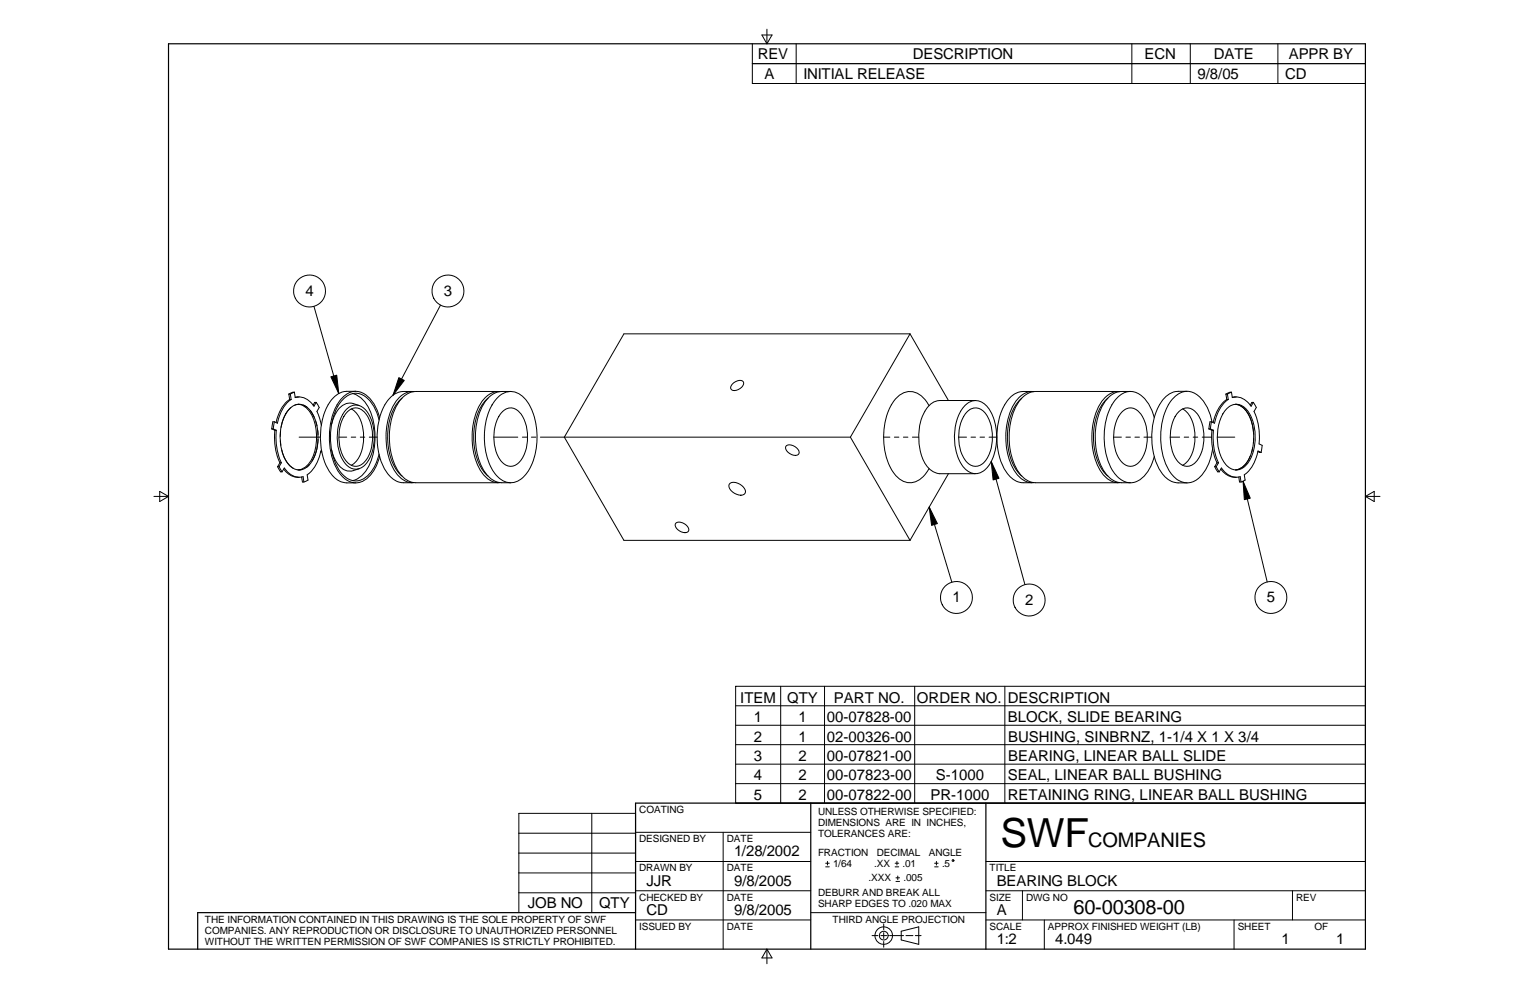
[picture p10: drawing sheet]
<svg xmlns="http://www.w3.org/2000/svg" width="432mm" height="279mm" viewBox="0 0 432 279" stroke-linecap="round" stroke-linejoin="round" font-family="sans-serif">
<defs><g id="words">
<text font-size="11.3" x="281.6" y="238.3">SWF</text>
<g font-size="5.6">
<text x="306.3" y="238.3">COMPANIES</text>
<text x="302.2" y="257.3">60-00308-00</text>
</g>
<g font-size="4.2">
<text x="213.3" y="16.6">REV</text>
<text x="257" y="16.6">DESCRIPTION</text>
<text x="322.2" y="16.6">ECN</text>
<text x="341.7" y="16.6">DATE</text>
<text x="362.8" y="16.6">APPR BY</text>
<text x="215.2" y="22.1">A</text>
<text x="226.2" y="22.1">INITIAL RELEASE</text>
<text x="337.1" y="22.1">9/8/05</text>
<text x="361.8" y="22.1">CD</text>
<text x="86" y="83.2">4</text>
<text x="124.9" y="83.2">3</text>
<text x="268.1" y="169.5">1</text>
<text x="288.5" y="170.2">2</text>
<text x="356.6" y="169.5">5</text>
<text x="208.4" y="197.7">ITEM</text>
<text x="221.6" y="197.7">QTY</text>
<text x="234.8" y="197.7">PART NO.</text>
<text x="258.1" y="197.7">ORDER NO. DESCRIPTION</text>
<text x="212.2" y="203.2">1</text>
<text x="224.7" y="203.2">1</text>
<text x="232.8" y="203.2">00-07828-00</text>
<text x="283.7" y="203.2">BLOCK, SLIDE BEARING</text>
<text x="212.2" y="208.6">2</text>
<text x="224.7" y="208.6">1</text>
<text x="232.8" y="208.6">02-00326-00</text>
<text x="283.8" y="208.6">BUSHING, SINBRNZ, 1-1/4 X 1 X 3/4</text>
<text x="212.2" y="214.1">3</text>
<text x="224.7" y="214.1">2</text>
<text x="232.8" y="214.1">00-07821-00</text>
<text x="283.8" y="214.1">BEARING, LINEAR BALL SLIDE</text>
<text x="212.2" y="219.6">4</text>
<text x="224.7" y="219.6">2</text>
<text x="232.8" y="219.6">00-07823-00</text>
<text x="263.4" y="219.6">S-1000</text>
<text x="283.7" y="219.6">SEAL, LINEAR BALL BUSHING</text>
<text x="212.2" y="225.1">5</text>
<text x="224.7" y="225.1">2</text>
<text x="232.8" y="225.1">00-07822-00</text>
<text x="261.9" y="225.1">PR-1000</text>
<text x="283.7" y="225.1">RETAINING RING, LINEAR BALL BUSHING</text>
<text x="206.7" y="241">1/28/2002</text>
<text x="182" y="249.2">JJR</text>
<text x="206.7" y="249.2">9/8/2005</text>
<text x="280.6" y="249.2">BEARING BLOCK</text>
<text x="148.6" y="255.5">JOB NO</text>
<text x="168.6" y="255.5">QTY</text>
<text x="182" y="257.4">CD</text>
<text x="206.7" y="257.4">9/8/2005</text>
<text x="280.6" y="257.4">A</text>
<text x="280.6" y="265.6">1:2</text>
<text x="297" y="265.6">4.049</text>
<text x="360.7" y="265.6">1</text>
<text x="376.1" y="265.6">1</text>
</g>
<g font-size="2.8">
<text x="179.9" y="228.7">COATING</text>
<text x="230.3" y="232.5">DIMENSIONS ARE IN INCHES,</text>
<text x="230.3" y="229.4">UNLESS OTHERWISE SPECIFIED:</text>
<text x="179.9" y="237">DESIGNED BY</text>
<text x="204.6" y="237">DATE</text>
<text x="230.3" y="235.6">TOLERANCES ARE:</text>
<text x="179.9" y="245.2">DRAWN BY</text>
<text x="204.6" y="245.2">DATE</text>
<text x="230.3" y="240.7">FRACTION</text>
<text x="234.5" y="243.8">1/64</text>
<text x="246.1" y="243.8">.XX</text>
<text x="246.8" y="240.7">DECIMAL</text>
<text x="254.1" y="243.8">.01</text>
<text x="261.4" y="240.7">ANGLE</text>
<text x="265.2" y="243.8">.5</text>
<text x="278.6" y="245.2">TITLE</text>
<text x="244.5" y="247.9">.XXX</text>
<text x="254.3" y="247.9">.005</text>
<text x="179.9" y="253.4">CHECKED BY</text>
<text x="204.6" y="253.4">DATE</text>
<text x="230.3" y="252.1">DEBURR AND BREAK ALL</text>
<text x="230.3" y="255.1">SHARP EDGES TO .020 MAX</text>
<text x="278.6" y="253.4">SIZE</text>
<text x="288.8" y="253.4">DWG NO</text>
<text x="364.8" y="253.4">REV</text>
<text x="57.7" y="259.8">THE INFORMATION CONTAINED IN THIS DRAWING IS THE SOLE PROPERTY OF SWF</text>
<text x="57.7" y="262.8">COMPANIES. ANY REPRODUCTION OR DISCLOSURE TO UNAUTHORIZED PERSONNEL</text>
<text x="179.9" y="261.6">ISSUED BY</text>
<text x="204.6" y="261.6">DATE</text>
<text x="234.4" y="259.6">THIRD ANGLE PROJECTION</text>
<text x="278.6" y="261.6">SCALE</text>
<text x="295" y="261.6">APPROX FINISHED WEIGHT (LB)</text>
<text x="348.4" y="261.6">SHEET</text>
<text x="370" y="261.6">OF</text>
<text x="57.7" y="265.9">WITHOUT THE WRITTEN PERMISSION OF SWF COMPANIES IS STRICTLY PROHIBITED.</text>
</g>
</g></defs>
<g fill="none" stroke="#000" stroke-width=".28">
<path d="M211.8 17.9h172.5M211.8 12.3v11.2h172.5M214.5 9.8h2.8l-1.4 2.5zM215.9 8.2v4.1M224.1 12.3v11.2M318.6 12.3v11.2M335 12.3v11.2M359.7 12.3v11.2M88.4 86.2l7 24.5M124 85.9l-13.4 25.3M256.2 93.9l10.8 18.8M256.2 93.9l-16.8 29.1h-80.5"/>
<path d="M256.2 93.9h-80.6l-16.7 29.1M77.2 118.7l-.3 2M77.2 118.7h-.4l-.3 2M81.3 110.9h.4M81.3 110.9l.2 1.5M81.5 112.4a10.3 10.3 0 0 0-3.8 6.5M81.5 112.4h.5M81.6 114.9a3.7 3.7 0 0 1 6.1 1.1 14.1 14.1 0 0 1-.3 14.4 3.8 3.8 0 0 1-6.7-.4 14 14 0 0 1 .3-14.4zM81.7 110.9l.3 1.5M81.9 114.7a9.7 9.7 0 0 0-2.8 5.5M82 112.4a10.5 10.5 0 0 0-3.9 6.7l-.9-.4M82.9 110.4l-1.2 .5"/>
<path d="M82.9 110.4h-.6l-1 .5M82.9 110.4l.2 1.5a4.7 4.7 0 0 1 5.3 2.4l.6-1.1M84 113.7a6 6 0 0 1 4.5 5 14.5 14.5 0 0 1-1.3 11.4 4.6 4.6 0 0 1-3.2 2.1M84.2 113.7l-1.3 .3M84.2 111.7l-1.1 .1M85.4 114l1.1 .6M87.4 115.5l1.1 1.9M88.9 118.6l.3 1.2M89 113.2h-.4l-.5 .8M89 113.2l.9 1.5-.7 1.1 1.2 3.9M97.6 115.1a3.6 3.6 0 0 1 6 1.1 13.7 13.7 0 0 1-.3 14 3.7 3.7 0 0 1-6.6-.4 13.4 13.4 0 0 1 .9-14.7zM97.9 115.8a3.2 3.2 0 0 1 5.1 .6 12.2 12.2 0 0 1 0 13.2 3.3 3.3 0 0 1-5.7 0 12 12 0 0 1 .6-13.8z"/>
<path d="M98.9 115.1a8.7 8.7 0 0 1 3.5 7.9 8.7 8.7 0 0 1-3.5 7.9M99.3 110.7a7.9 7.9 0 0 1 5 5.3 19.4 19.4 0 0 1-1.2 16.4 6.5 6.5 0 0 1-3.8 2.8M100.1 110.1a7.1 7.1 0 0 0-5.1 .9 13.6 13.6 0 0 0-4.7 10.3 16.8 16.8 0 0 0 3.8 13.1 6.7 6.7 0 0 0 6 1.5M101.1 114.1a4.5 4.5 0 0 0-6.5 2.1l-1.3 3.1M106.7 118.2a10.5 10.5 0 0 0-4.6-7.1 4.4 4.4 0 0 0-5.4 1.2 16.5 16.5 0 0 0-3.5 13.5 12.7 12.7 0 0 0 4.3 8.7 4.8 4.8 0 0 0 6.8-1.5l1.6-2.6 .8-2.6M106.9 117.5a10.4 10.4 0 0 0-4.9-7 4.7 4.7 0 0 0-5.5 1.3 17.3 17.3 0 0 0-3.6 13.9 13.6 13.6 0 0 0 4.3 9.1 4.9 4.9 0 0 0 6.9-.9l1.7-2.6 1.1-2.8M113.1 112.1a15 15 0 0 0-3.9 12.3 13.5 13.5 0 0 0 3.9 9.5M116.1 110.2a7.3 7.3 0 0 0-5.2 .8 14 14 0 0 0-4.7 11.1 16.6 16.6 0 0 0 3.8 12.1 6.5 6.5 0 0 0 6.1 1.6M116.5 110.2a6.1 6.1 0 0 0-5.8 4 19.6 19.6 0 0 0 1 19.2 5.6 5.6 0 0 0 4.8 2.4M137.4 112.1a15 15 0 0 0-4 12.3 13.6 13.6 0 0 0 4 9.5M139.8 112.1a5 5 0 0 1 8.2 .4 19 19 0 0 1 0 21 5.1 5.1 0 0 1-8.7-.2 19.3 19.3 0 0 1-.2-20.4zM140.3 110.2h-23.3a7.1 7.1 0 0 0-5.9 5.1 19.5 19.5 0 0 0 1.6 18.1 5.6 5.6 0 0 0 4.3 2.4h23.3"/>
<path d="M140.8 110.2a7 7 0 0 0-6.5 5.1 19.5 19.5 0 0 0 1.7 18.1 5.5 5.5 0 0 0 4.8 2.4M141.5 115.8a3.2 3.2 0 0 1 5.2 .7 12 12 0 0 1-.7 13.7 3.2 3.2 0 0 1-5.1-.6 12 12 0 0 1 .6-13.8zM143.8 110.2a6.9 6.9 0 0 0-8 4 19.5 19.5 0 0 0 1.1 19.2 6.6 6.6 0 0 0 6.9 2.4M206.1 108.1l.9-.7a1.44 1.44 0 0 1 2.3 .3 2.59 2.59 0 0 1-3.4 1.9 1.05 1.05 0 0 1 .2-1.5zM261.5 114.1a5.9 5.9 0 0 0-6.6-3.8 9.6 9.6 0 0 0-5.4 7.1 19.5 19.5 0 0 0 2.2 15.9 5.1 5.1 0 0 0 8.7 .2l1.1-1.7M271.6 114.1a4 4 0 0 1 6.6 .6 15.3 15.3 0 0 1-.3 16.8 4.1 4.1 0 0 1-7.1-.6 15.6 15.6 0 0 1 .2-16zM272.3 115.8a3.3 3.3 0 0 1 5.2 .7 12.1 12.1 0 0 1-.6 13.7 3.2 3.2 0 0 1-5.1-.6 12.1 12.1 0 0 1 .5-13.8zM274.6 112.7h-10.1a5.5 5.5 0 0 0-4.7 4 16.4 16.4 0 0 0 .7 13.9 5.4 5.4 0 0 0 4 2.7h10.1M287.6 112.1a15 15 0 0 0-4 12.3 13.6 13.6 0 0 0 4 9.5M290.5 110.2a7.3 7.3 0 0 0-5.1 .8 14 14 0 0 0-4.8 11.1 16.6 16.6 0 0 0 3.8 12.1 6.5 6.5 0 0 0 6.1 1.6M291 110.2a6.1 6.1 0 0 0-5.9 4 19.6 19.6 0 0 0 1.1 19.2 5.5 5.5 0 0 0 4.8 2.4M311.8 112.1a15 15 0 0 0-4 12.3 13.5 13.5 0 0 0 4 9.5"/>
<path d="M314.8 110.2h-23.3a7.1 7.1 0 0 0-6 5.1 19.4 19.4 0 0 0 1.6 18.1 5.6 5.6 0 0 0 4.4 2.4h23.3M315.2 110.2a6.2 6.2 0 0 0-5.8 4 19.6 19.6 0 0 0 1 19.2 5.5 5.5 0 0 0 4.8 2.4M315.9 115.8a3.2 3.2 0 0 1 5.2 .7 12 12 0 0 1-.6 13.7 3.2 3.2 0 0 1-5.1-.6 12 12 0 0 1 .5-13.8zM318.2 110.2a6.9 6.9 0 0 0-7.9 4 19.6 19.6 0 0 0 1.1 19.2 6.6 6.6 0 0 0 6.8 2.4M324.9 117.5a9.7 9.7 0 0 0-5.7-7.2 5.4 5.4 0 0 0-5.6 2.6 19.3 19.3 0 0 0 .2 20.4 5.1 5.1 0 0 0 8.8 0 13.1 13.1 0 0 0 2.3-4.8M331.9 115.8a3.2 3.2 0 0 1 5.2 .7 12 12 0 0 1-.7 13.7 3.2 3.2 0 0 1-5.1-.6 12 12 0 0 1 .6-13.8zM332.9 115.1a8.7 8.7 0 0 1 3.5 7.9 8.7 8.7 0 0 1-3.5 7.9M334.2 110.1a7.2 7.2 0 0 0-5.2 .9 14 14 0 0 0-4.8 11.1 16.7 16.7 0 0 0 3.8 12.2 6.7 6.7 0 0 0 6.2 1.6M341 118.7l-.3 2M341 118.7h-.4l-.3 2M341.2 118.8a12 12 0 0 0-4.6-8 4.6 4.6 0 0 0-6 .9 16.8 16.8 0 0 0-3.8 12.6 15 15 0 0 0 4.4 10.5 5.1 5.1 0 0 0 7.6-1.8l1.6-3 .9-3.7M345.1 110.9h.4"/>
<path d="M345.1 110.9l.2 1.5M345.3 112.4a10.6 10.6 0 0 0-3.8 6.5M345.3 112.4h.4M345.4 114.9a3.7 3.7 0 0 1 6.1 1.1 14 14 0 0 1-.3 14.4 3.8 3.8 0 0 1-6.7-.4 14.1 14.1 0 0 1 .3-14.4zM345.5 110.9l.2 1.5M345.7 112.4a10.6 10.6 0 0 0-3.8 6.7l-.9-.4M346.6 110.4l.3 1.5a4.8 4.8 0 0 1 5.3 2.4l.6-1.1M346.6 110.4l-1.1 .5M346.6 110.4l-1.5 .5M348 111.7l-1.1 .1M352.8 113.2l.8 1.5-.6 1.1a17.5 17.5 0 0 1 1.4 9.1l.9 .4-.3 2M352.8 113.2h-.4l-.5 .8"/>
<path d="M43.3 139.7h4.1M45 138.3l2.4 1.4-2.4 1.4zM76.5 120.7l.9 .4M76.5 120.7h.4M76.9 120.7l.9 .4M77.4 121.1a17.7 17.7 0 0 0 1.4 9.1M77.4 121.1h.4M77.8 121.1a18.2 18.2 0 0 0 1.4 9.1M78.1 131.3l.9 1.5h.4M78.1 131.3h.5M78.6 131.3l.8 1.5M78.8 130.2l-.7 1.1"/>
<path d="M78.8 130.2h.4M78.9 124.1l.1 1.2M78.9 121.5v1.3M79.2 130.2l-.6 1.1M79.3 126.6a8.1 8.1 0 0 0 3.3 5.2M79.4 132.8l.6-1.1a5 5 0 0 0 5.3 2.4l.2 1.5M79.8 132a5 5 0 0 0 4.4 2.3M84.2 123h6M84.9 134.2l.2 1.4h.4M85 132.1l-1.2 .1M87.1 130.7l-.9 .9M89.4 121.1l.1 1.2"/>
<path d="M89.5 123.6l-.5 3.4-1.1 2.7M90.3 127.1l.3 .1M90.6 127l-.3-.1a10.6 10.6 0 0 1-3.8 6.7l.2 1.5-1.2 .5M93.3 126.6a8.7 8.7 0 0 0 3.5 5.6 4.5 4.5 0 0 0 4.3-.3M95.4 123h2.2M98.9 123h1.2M101.4 123h1.3M103.9 123h2.3M139 123h6.8M147 123h1.3M149.6 123h1.2M152.1 123h6.8"/>
<path d="M158.9 123l16.7 29h80.6M205.5 136a3.3 3.3 0 0 1 4.3 2.4 1.59 1.59 0 0 1-2.4 .7 2.69 2.69 0 0 1-2.1-2.9zM221.4 125.4a2.73 2.73 0 0 1 3.6 1.9 1.3 1.3 0 0 1-2.2 .6l-.5-.3a1.53 1.53 0 0 1-.9-2.2zM239.4 123l16.8 29M248.7 123h1.8M251.8 123h1.2M254.3 123h1.3M256.8 123h1.8M267 133.3l-10.8 18.7M269.9 123h2.2M273.3 123h1.3M275.9 123h1.2"/>
<path d="M278.4 123h2.2M279 129.9l9.5 34.6M313.5 123h2.2M316.9 123h1.3M319.5 123h1.2M322 123h2.2M329.4 123h2.7M333.3 123h1.3M335.9 123h1.2M338.4 123h2.7M340.3 120.7h.4M340.3 120.7l.8 .4"/>
<path d="M340.7 120.7l.9 .4M341.1 121.1a17.7 17.7 0 0 0 1.5 9.1M341.1 121.1h.5M341.6 121.1a17.7 17.7 0 0 0 1.4 9.1M341.9 131.3l.9 1.5h.4M341.9 131.3h.4M342.3 131.3l.9 1.5M342.6 130.2h.4M342.6 130.2l-.7 1.1M342.6 123h5M343 130.2l-.7 1.1M343.2 132.8l.6-1.1a5 5 0 0 0 5.3 2.4l.2 1.5"/>
<path d="M343.6 132a5 5 0 0 0 4.4 2.3M348.7 134.2l.2 1.4h.4M349.9 135.4l6.8 28.3M352.6 125.9l-.3 1.2M352.9 122.1a9.5 9.5 0 0 0-4.1-8.1l-1-.3a6.1 6.1 0 0 1 4.5 5 14.4 14.4 0 0 1-1.3 11.4 4.6 4.6 0 0 1-3.2 2.1 5.2 5.2 0 0 0 4.1-3.8M352.9 123.4l-.1 1.3M354.1 127.1l.9 .2M355 127.3l-.9-.4a10.5 10.5 0 0 1-3.9 6.7l.3 1.5-1.2 .5M384.3 139.7h4.2M384.3 139.7l2.5-1.4v2.8zM190.3 147.1a2.61 2.61 0 0 1 3.5 2.3 2.37 2.37 0 0 1-3.4-.8 1.02 1.02 0 0 1-.1-1.5zM261.6 142.7l6.3 21.1"/>
<path d="M207.1 193.1h177.2v32.9h-177.2zM207.1 198.6h177.2M219.8 193.1v32.9M232.1 193.1v32.9M257.5 193.1v32.9M282.9 193.1v32.9M207.1 204.1h177.2M207.1 209.5h177.2M207.1 215h177.2M146 234.4h32.9M166.6 228.9v27.9M178.9 234.2h49.3"/>
<path d="M203.6 234.2v32.9M207.1 220.5h177.2M207.1 226h177.2M146 240h32.9M146 256.8v-27.9h32.9v27.9M146 245.6h32.9M146.1 251.2h32.8M178.9 258.8h49.3M178.9 250.6h49.3M178.9 242.4h49.3M228.2 256.8h49.3M232.4 243.9h1"/>
<path d="M232.4 242.9h1M232.9 242.4v1M248.8 260v1.6M252 243.9h1M252 242.9h1M252.2 248h1M252.2 247h1M252.5 242.4v1M252.7 246.5v1M263.1 243.9h1M263.1 242.9h1M263.6 242.4v1"/>
<path d="M277.5 258.8h106.8M277.5 250.6h106.8M277.5 242.4h106.8M287.8 250.6v8.2M294 258.8v8.3M347.4 258.8v8.3M363.8 250.6v8.2M215.9 267.1v4.1M215.9 267.1l1.4 2.4h-2.8zM245.5 263.2h1.6M247.9 263.2h1.7M248.8 262.4v1.7"/>
<path d="M248.8 264.9v1.6M250.4 263.2h3.9M253.7 262l4.9-1.2v4.9l-4.9-1.2zM255 263.2h2M257.6 263.2h1.7"/>
<circle cx="87.1" cy="81.9" r="4.5"/>
<circle cx="126.1" cy="81.9" r="4.5"/>
<circle cx="269.2" cy="168.1" r="4.5"/>
<circle cx="289.7" cy="168.8" r="4.5"/>
<circle cx="357.7" cy="168.1" r="4.5"/>
<circle cx="268.3" cy="242.1" r=".25"/>
<circle cx="248.8" cy="263.2" r="2.47"/>
<circle cx="248.8" cy="263.3" r="1.24"/>
</g>
<path d="M47.4 12.3h336.9v254.8h-336.9zM228.2 226v41.1M277.5 226v41.1M384.3 226h-205.4v41.1M178.9 256.8h-123.3v10.3" fill="none" stroke="#000" stroke-width=".34"/>
<g fill="#000" stroke="#000" stroke-width=".28">
<path d="M93.1 106l1.7-.4 .6 5.1z" fill-rule="evenodd"/>
<path d="M112.3 106.3l1.5 .7-3.2 4.2z" fill-rule="evenodd"/>
<path d="M279 129.9l2.2 4.7-1.7 .4z" fill-rule="evenodd"/>
<path d="M349.9 135.4l2 4.8-1.6 .4z" fill-rule="evenodd"/>
<path d="M261.6 142.7l2.3 4.6-1.7 .5z" fill-rule="evenodd"/>
</g>
<use href="#words"/>
</svg>
